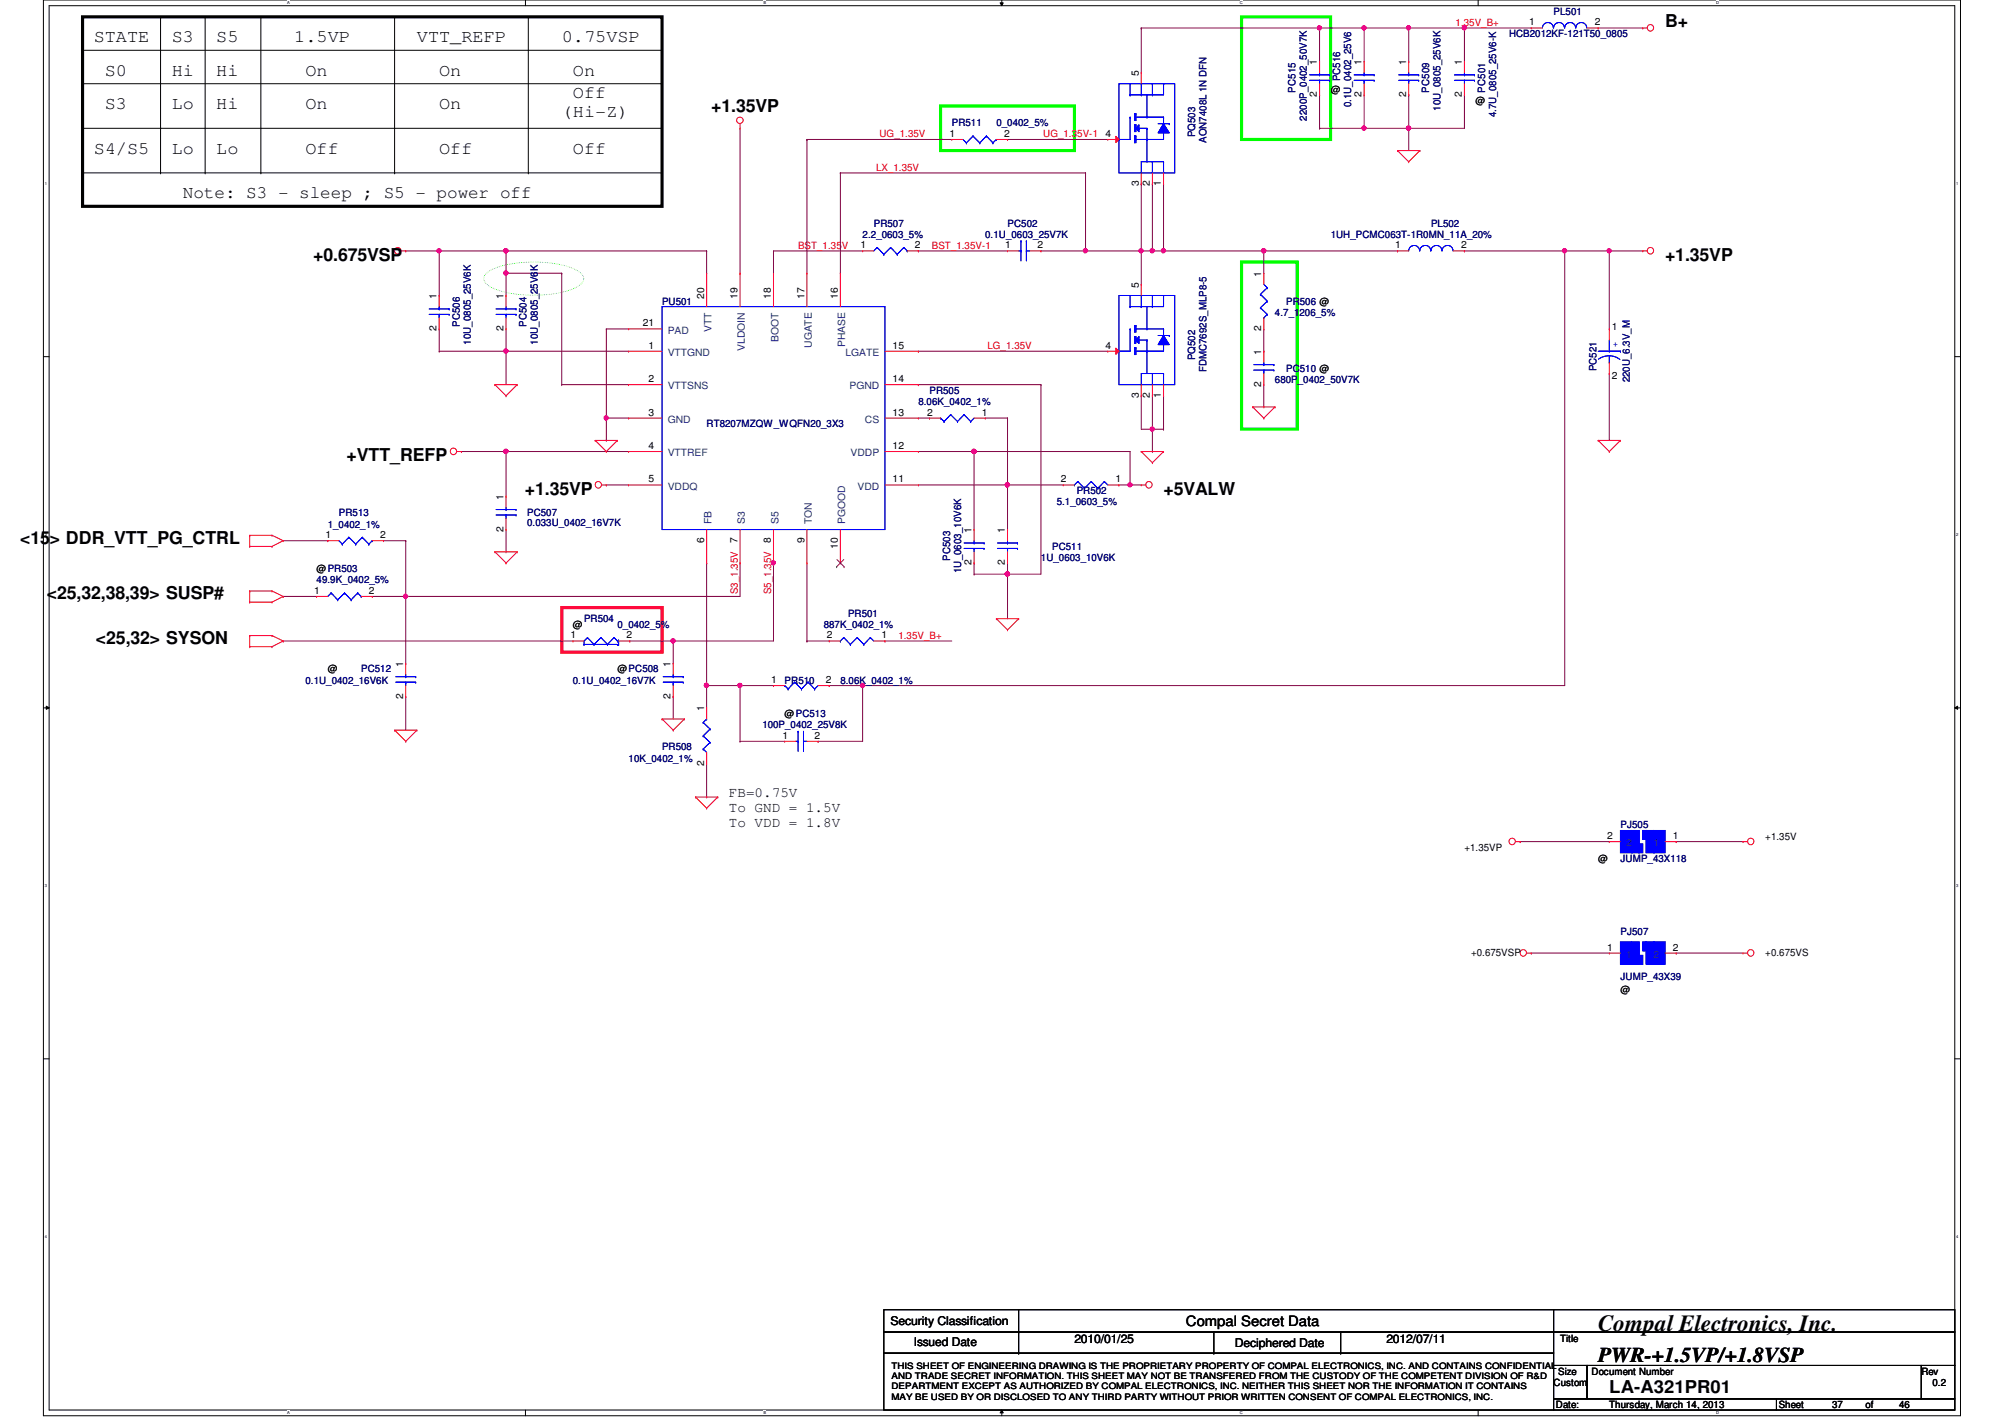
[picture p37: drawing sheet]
<svg xmlns="http://www.w3.org/2000/svg" width="297mm" height="210mm" viewBox="0 0 297 210" stroke-linecap="round" stroke-linejoin="round" font-family="sans-serif">
<defs><g id="words">
<text font-size="3.4" x="236.8" y="197.1">Compal Electronics, Inc.</text>
<text font-size="3.1" x="236.8" y="201.8">PWR-+1.5VP/+1.8VSP</text>
<g font-size="2.6">
<text x="246.7" y="3.9">B+</text>
<text x="13.9" y="6.3">STATE</text>
<text x="15.5" y="11.2">S0</text>
<text x="25.4" y="6.3">S3</text>
<text x="25.4" y="11.2">Hi</text>
<text x="32" y="6.3">S5</text>
<text x="32" y="11.2">Hi</text>
<text x="43.6" y="6.3">1.5VP</text>
<text x="45.3" y="11.2">On</text>
<text x="61.8" y="6.3">VTT_REFP</text>
<text x="65.1" y="11.2">On</text>
<text x="83.2" y="6.3">0.75VSP</text>
<text x="84.9" y="11.2">On</text>
<text x="15.5" y="16.2">S3</text>
<text x="25.4" y="16.2">Lo</text>
<text x="32" y="16.2">Hi</text>
<text x="45.3" y="16.2">On</text>
<text x="65.1" y="16.2">On</text>
<text x="83.2" y="17.4">(Hi-Z)</text>
<text x="84.9" y="14.5">Off</text>
<text x="105.4" y="16.6">+1.35VP</text>
<text x="13.9" y="22.8">S4/S5</text>
<text x="25.4" y="22.8">Lo</text>
<text x="32" y="22.8">Lo</text>
<text x="45.3" y="22.8">Off</text>
<text x="65.1" y="22.8">Off</text>
<text x="84.9" y="22.8">Off</text>
<text x="27.1" y="29.4">Note: S3 - sleep ; S5 - power off</text>
<text x="46.4" y="38.6">+0.675VSP</text>
<text x="246.7" y="38.6">+1.35VP</text>
<text x="51.3" y="68.3">+VTT_REFP</text>
<text x="77.8" y="73.3">+1.35VP</text>
<text x="172.4" y="73.3">+5VALW</text>
<text x="3" y="80.5">&lt;15&gt; DDR_VTT_PG_CTRL</text>
<text x="6.9" y="88.8">&lt;25,32,38,39&gt; SUSP#</text>
<text x="14.2" y="95.4">&lt;25,32&gt; SYSON</text>
<text x="238.4" y="206.3">LA-A321PR01</text>
</g>
<g font-size="2.1">
<text x="108" y="118.1">FB=0.75V</text>
<text x="108" y="120.3">To GND = 1.5V</text>
<text x="108" y="122.6">To VDD = 1.8V</text>
<text x="175.7" y="196.5">Compal Secret Data</text>
</g>
<g font-size="1.8">
<text x="131.9" y="196.3">Security Classification</text>
<text x="135.4" y="199.4">Issued Date</text>
<text x="159.2" y="198.9">2010/01/25</text>
<text x="183" y="199.6">Deciphered Date</text>
<text x="205.4" y="198.9">2012/07/11</text>
</g>
<g font-size="1.5" fill="#f00">
<text x="215.6" y="3.8">1.35V_B+</text>
<text x="130.3" y="20.3">UG_1.35V</text>
<text x="154.6" y="20.3">UG_1.35V-1</text>
<text x="129.8" y="25.3">LX_1.35V</text>
<text x="118.2" y="36.8">BST_1.35V</text>
<text x="138" y="36.8">BST_1.35V-1</text>
<text x="146.3" y="51.7">LG_1.35V</text>
<text x="109.3" y="88" transform="rotate(-90 109.3 88)">S3_1.35V</text>
<text x="114.3" y="88" transform="rotate(-90 114.3 88)">S5_1.35V</text>
<text x="133.1" y="94.6">1.35V_B+</text>
</g>
<g font-size="1.5" fill="#000080">
<text x="223.6" y="5.5">HCB2012KF-121T50_0805</text>
<text x="230.2" y="2.2">PL501</text>
<text x="191.9" y="13.7" transform="rotate(-90 191.9 13.7)">PC515</text>
<text x="193.6" y="17.9" transform="rotate(-90 193.6 17.9)">2200P_0402_50V7K</text>
<text x="198.5" y="12.1" transform="rotate(-90 198.5 12.1)">PC516</text>
<text x="200.2" y="15.9" transform="rotate(-90 200.2 15.9)">0.1U_0402_25V6</text>
<text x="211.7" y="13.7" transform="rotate(-90 211.7 13.7)">PC509</text>
<text x="213.4" y="16.4" transform="rotate(-90 213.4 16.4)">10U_0805_25V6K</text>
<text x="220" y="13.7" transform="rotate(-90 220 13.7)">PC501</text>
<text x="221.7" y="17.4" transform="rotate(-90 221.7 17.4)">4.7U_0805_25V6-K</text>
<text x="141" y="18.7">PR511</text>
<text x="147.6" y="18.7">0_0402_5%</text>
<text x="177.1" y="20.3" transform="rotate(-90 177.1 20.3)">PQ503</text>
<text x="178.7" y="21.2" transform="rotate(-90 178.7 21.2)">AON7408L 1N DFN</text>
<text x="127.8" y="35.2">2.2_0603_5%</text>
<text x="129.5" y="33.6">PR507</text>
<text x="146" y="35.2">0.1U_0603_25V7K</text>
<text x="149.3" y="33.6">PC502</text>
<text x="197.1" y="35.2">1UH_PCMC063T-1R0MN_11A_20%</text>
<text x="212" y="33.6">PL502</text>
<text x="98.1" y="45.1">PU501</text>
<text x="188.9" y="46.8">4.7_1206_5%</text>
<text x="190.5" y="45.1">PR506 @</text>
<text x="68.1" y="48.4" transform="rotate(-90 68.1 48.4)">PC506</text>
<text x="69.8" y="51.1" transform="rotate(-90 69.8 51.1)">10U_0805_25V6K</text>
<text x="78" y="48.4" transform="rotate(-90 78 48.4)">PC504</text>
<text x="79.7" y="51.1" transform="rotate(-90 79.7 51.1)">10U_0805_25V6K</text>
<text x="177.1" y="53.3" transform="rotate(-90 177.1 53.3)">PQ502</text>
<text x="136.1" y="60">8.06K_0402_1%</text>
<text x="137.7" y="58.3">PR505</text>
<text x="178.7" y="55.2" transform="rotate(-90 178.7 55.2)">FDMC7692S_MLP8-5</text>
<text x="188.9" y="56.7">680P_0402_50V7K</text>
<text x="190.5" y="55">PC510 @</text>
<text x="236.5" y="55" transform="rotate(-90 236.5 55)">PC521</text>
<text x="241.5" y="56.6" transform="rotate(-90 241.5 56.6)">220U_6.3V_M</text>
<text x="104.7" y="63.3">RT8207MZQW_WQFN20_3X3</text>
<text x="50.2" y="76.5">PR513</text>
<text x="78.1" y="76.5">PC507</text>
<text x="78.1" y="78">0.033U_0402_16V7K</text>
<text x="156.5" y="74.8">5.1_0603_5%</text>
<text x="159.5" y="73.2">PR502</text>
<text x="48.6" y="78.1">1_0402_1%</text>
<text x="140.8" y="83.1" transform="rotate(-90 140.8 83.1)">PC503</text>
<text x="154.2" y="83.1">1U_0603_10V6K</text>
<text x="155.9" y="81.4">PC511</text>
<text x="46.9" y="86.4">49.9K_0402_5%</text>
<text x="142.4" y="84.9" transform="rotate(-90 142.4 84.9)">1U_0603_10V6K</text>
<text x="86.5" y="92.2">PR504</text>
<text x="91.5" y="93">0_0402_5%</text>
<text x="122" y="93">887K_0402_1%</text>
<text x="125.6" y="91.4">PR501</text>
<text x="45.3" y="101.3">0.1U_0402_16V6K</text>
<text x="53.5" y="99.6">PC512</text>
<text x="84.9" y="101.3">0.1U_0402_16V7K</text>
<text x="116.2" y="101.3">PR510</text>
<text x="124.5" y="101.3">8.06K_0402_1%</text>
<text x="112.9" y="107.9">100P_0402_25V8K</text>
<text x="93.1" y="112.8">10K_0402_1%</text>
<text x="98.1" y="111.2">PR508</text>
<text x="240.1" y="122.7">PJ505</text>
<text x="240.1" y="127.7">JUMP_43X118</text>
<text x="240.1" y="138.4">PJ507</text>
<text x="240.1" y="145.2">JUMP_43X39</text>
</g>
<g font-size="1.5">
<text x="226.5" y="3.8">1</text>
<text x="236.3" y="3.8">2</text>
<text x="168.7" y="11.3" transform="rotate(-90 168.7 11.3)">5</text>
<text x="195.1" y="9.6" transform="rotate(-90 195.1 9.6)">1</text>
<text x="201.7" y="9.6" transform="rotate(-90 201.7 9.6)">1</text>
<text x="208.3" y="9.6" transform="rotate(-90 208.3 9.6)">1</text>
<text x="216.6" y="9.6" transform="rotate(-90 216.6 9.6)">1</text>
<text x="195.1" y="14.4" transform="rotate(-90 195.1 14.4)">2</text>
<text x="197.1" y="13.8">@</text>
<text x="201.7" y="14.4" transform="rotate(-90 201.7 14.4)">2</text>
<text x="208.3" y="14.4" transform="rotate(-90 208.3 14.4)">2</text>
<text x="216.6" y="14.4" transform="rotate(-90 216.6 14.4)">2</text>
<text x="218.6" y="15.4">@</text>
<text x="140.7" y="20.3">1</text>
<text x="148.8" y="20.3">2</text>
<text x="163.8" y="20.3">4</text>
<text x="168.7" y="27.6" transform="rotate(-90 168.7 27.6)">3</text>
<text x="170.3" y="27.6" transform="rotate(-90 170.3 27.6)">2</text>
<text x="172" y="27.6" transform="rotate(-90 172 27.6)">1</text>
<text x="127.5" y="36.8">1</text>
<text x="135.5" y="36.8">2</text>
<text x="148.9" y="36.8">1</text>
<text x="153.7" y="36.8">2</text>
<text x="186.9" y="41" transform="rotate(-90 186.9 41)">1</text>
<text x="206.7" y="36.8">1</text>
<text x="216.4" y="36.8">2</text>
<text x="64.7" y="44.3" transform="rotate(-90 64.7 44.3)">1</text>
<text x="74.6" y="44.3" transform="rotate(-90 74.6 44.3)">1</text>
<text x="104.3" y="44.3" transform="rotate(-90 104.3 44.3)">20</text>
<text x="109.3" y="44.3" transform="rotate(-90 109.3 44.3)">19</text>
<text x="114.2" y="44.3" transform="rotate(-90 114.2 44.3)">18</text>
<text x="119.2" y="44.3" transform="rotate(-90 119.2 44.3)">17</text>
<text x="124.1" y="44.3" transform="rotate(-90 124.1 44.3)">16</text>
<text x="168.7" y="42.6" transform="rotate(-90 168.7 42.6)">5</text>
<text x="64.7" y="49.1" transform="rotate(-90 64.7 49.1)">2</text>
<text x="74.6" y="49.1" transform="rotate(-90 74.6 49.1)">2</text>
<text x="95.2" y="48.3">21</text>
<text x="96.1" y="51.6">1</text>
<text x="132.2" y="51.6">15</text>
<text x="163.8" y="51.6">4</text>
<text x="186.9" y="52.5" transform="rotate(-90 186.9 52.5)">1</text>
<text x="186.9" y="49.1" transform="rotate(-90 186.9 49.1)">2</text>
<text x="238.8" y="48.9">1</text>
<text x="96.1" y="56.6">2</text>
<text x="132.2" y="56.6">14</text>
<text x="168.7" y="59" transform="rotate(-90 168.7 59)">3</text>
<text x="170.3" y="59" transform="rotate(-90 170.3 59)">2</text>
<text x="172" y="59" transform="rotate(-90 172 59)">1</text>
<text x="186.9" y="57.3" transform="rotate(-90 186.9 57.3)">2</text>
<text x="238.8" y="56.2">2</text>
<text x="96.1" y="61.6">3</text>
<text x="132.2" y="61.6">13</text>
<text x="137.4" y="61.6">2</text>
<text x="145.5" y="61.6">1</text>
<text x="96.1" y="66.5">4</text>
<text x="96.1" y="71.5">5</text>
<text x="132.2" y="66.5">12</text>
<text x="132.2" y="71.5">11</text>
<text x="157.2" y="71.5">2</text>
<text x="165.3" y="71.5">1</text>
<text x="74.6" y="74" transform="rotate(-90 74.6 74)">1</text>
<text x="48.2" y="79.7">1</text>
<text x="56.3" y="79.7">2</text>
<text x="74.6" y="78.8" transform="rotate(-90 74.6 78.8)">2</text>
<text x="104.3" y="80.4" transform="rotate(-90 104.3 80.4)">6</text>
<text x="109.3" y="80.4" transform="rotate(-90 109.3 80.4)">7</text>
<text x="114.2" y="80.4" transform="rotate(-90 114.2 80.4)">8</text>
<text x="119.2" y="80.4" transform="rotate(-90 119.2 80.4)">9</text>
<text x="124.1" y="81.3" transform="rotate(-90 124.1 81.3)">10</text>
<text x="143.9" y="83.7" transform="rotate(-90 143.9 83.7)">2</text>
<text x="143.9" y="79" transform="rotate(-90 143.9 79)">1</text>
<text x="148.9" y="83.7" transform="rotate(-90 148.9 83.7)">2</text>
<text x="148.9" y="79" transform="rotate(-90 148.9 79)">1</text>
<text x="46.6" y="88">1</text>
<text x="46.9" y="84.8">@PR503</text>
<text x="54.6" y="88">2</text>
<text x="84.5" y="94.6">1</text>
<text x="84.9" y="93">@</text>
<text x="92.8" y="94.6">2</text>
<text x="122.5" y="94.6">2</text>
<text x="130.6" y="94.6">1</text>
<text x="48.6" y="99.6">@</text>
<text x="59.7" y="98.8" transform="rotate(-90 59.7 98.8)">1</text>
<text x="91.5" y="99.6">@PC508</text>
<text x="99.4" y="98.8" transform="rotate(-90 99.4 98.8)">1</text>
<text x="114.3" y="101.2">1</text>
<text x="122.3" y="101.2">2</text>
<text x="59.7" y="103.5" transform="rotate(-90 59.7 103.5)">2</text>
<text x="99.4" y="103.5" transform="rotate(-90 99.4 103.5)">2</text>
<text x="104.3" y="105.4" transform="rotate(-90 104.3 105.4)">1</text>
<text x="116.2" y="106.2">@PC513</text>
<text x="104.3" y="113.5" transform="rotate(-90 104.3 113.5)">2</text>
<text x="115.9" y="109.4">1</text>
<text x="120.7" y="109.4">2</text>
<text x="238.1" y="124.3">2</text>
<text x="247.8" y="124.3">1</text>
<text x="261.5" y="124.4">+1.35V</text>
<text x="217" y="126">+1.35VP</text>
<text x="236.8" y="127.7">@</text>
<text x="217.9" y="141.6">+0.675VSP</text>
<text x="238.1" y="140.8">1</text>
<text x="247.8" y="140.8">2</text>
<text x="261.5" y="141.6">+0.675VS</text>
<text x="240.1" y="147.2">@</text>
<text x="230.8" y="203.6">Size</text>
<text x="231.1" y="198.8">Title</text>
<text x="235.8" y="203.6">Document Number</text>
<text x="284.6" y="203.6">Rev</text>
<text x="230.2" y="205.3">Custom</text>
<text x="230.5" y="208.6">Date:</text>
<text x="238.4" y="208.6">Thursday, March 14, 2013</text>
<text x="263.5" y="208.6">Sheet</text>
<text x="271.4" y="208.6">37</text>
<text x="276.4" y="208.6">of</text>
<text x="281.3" y="208.6">46</text>
<text x="286.3" y="205.3">0.2</text>
</g>
<g font-size="1.5" fill="#004080">
<text x="98.9" y="52.7">VTTGND</text>
<text x="98.9" y="49.4">PAD</text>
<text x="105.4" y="49.1" transform="rotate(-90 105.4 49.1)">VTT</text>
<text x="110.4" y="51.9" transform="rotate(-90 110.4 51.9)">VLDOIN</text>
<text x="115.3" y="50.6" transform="rotate(-90 115.3 50.6)">BOOT</text>
<text x="120.3" y="51.5" transform="rotate(-90 120.3 51.5)">UGATE</text>
<text x="125.2" y="51.4" transform="rotate(-90 125.2 51.4)">PHASE</text>
<text x="125.3" y="52.7">LGATE</text>
<text x="98.9" y="57.7">VTTSNS</text>
<text x="125.9" y="57.7">PGND</text>
<text x="98.9" y="62.6">GND</text>
<text x="128.1" y="62.6">CS</text>
<text x="98.9" y="67.6">VTTREF</text>
<text x="126" y="67.6">VDDP</text>
<text x="98.9" y="72.5">VDDQ</text>
<text x="105.4" y="77.6" transform="rotate(-90 105.4 77.6)">FB</text>
<text x="110.4" y="77.6" transform="rotate(-90 110.4 77.6)">S3</text>
<text x="115.3" y="77.6" transform="rotate(-90 115.3 77.6)">S5</text>
<text x="120.3" y="77.6" transform="rotate(-90 120.3 77.6)">TON</text>
<text x="125.2" y="77.6" transform="rotate(-90 125.2 77.6)">PGOOD</text>
<text x="127" y="72.5">VDD</text>
<text x="240.9" y="125.3">2</text>
<text x="245" y="125.3">1</text>
<text x="240.9" y="141.9">1</text>
<text x="245" y="141.9">2</text>
</g>
<text font-size="1.5" fill="#00f" x="238.9" y="51.4">+</text>
<g font-size="1.3">
<text x="132.1" y="202.8">THIS SHEET OF ENGINEERING DRAWING IS THE PROPRIETARY PROPERTY OF COMPAL ELECTRONICS, INC. AND CONTAINS CONFIDENTIAL</text>
<text x="132.1" y="207.3">MAY BE USED BY OR DISCLOSED TO ANY THIRD PARTY WITHOUT PRIOR WRITTEN CONSENT OF COMPAL ELECTRONICS, INC.</text>
<text x="132.1" y="205.8">DEPARTMENT EXCEPT AS AUTHORIZED BY COMPAL ELECTRONICS, INC. NEITHER THIS SHEET NOR THE INFORMATION IT CONTAINS</text>
<text x="132.1" y="204.3">AND TRADE SECRET INFORMATION. THIS SHEET MAY NOT BE TRANSFERED FROM THE CUSTODY OF THE COMPETENT DIVISION OF R&amp;D</text>
</g>
<g font-size=".6">
<text x="42.5" y=".6">A</text>
<text x="113.1" y=".6">B</text>
<text x="183.7" y=".6">C</text>
<text x="254.3" y=".6">D</text>
<text x="6.6" y="27.4">1</text>
<text x="289.8" y="27.4">1</text>
<text x="6.6" y="79.4">2</text>
<text x="289.8" y="79.4">2</text>
<text x="6.6" y="131.4">3</text>
<text x="289.8" y="131.4">3</text>
<text x="6.6" y="183.4">4</text>
<text x="289.8" y="183.4">4</text>
<text x="42.5" y="209.5">A</text>
<text x="113.1" y="209.5">B</text>
<text x="183.7" y="209.5">C</text>
<text x="254.3" y="209.5">D</text>
</g>
</g></defs>
<path d="M6.4 0h284v209.7h-284zM7.3 .8h282.3v208.1h-282.3z" fill="none" stroke="#000" stroke-width=".15"/>
<g fill="#fff">
<path d="M42.5 .1h.4v.7h-.4z"/>
<path d="M42.5 209h.4v.6h-.4z"/>
</g>
<path d="M77.8 0v.8M77.8 208.9v.8" fill="none" stroke="#000" stroke-width=".15"/>
<g fill="#fff">
<path d="M113.1 .1h.4v.7h-.4z"/>
<path d="M113.1 209h.4v.6h-.4z"/>
</g>
<path d="M148.2 .4h.4l-.2 .4zM148.4 0v.8M148.4 208.9l.2 .4h-.4zM148.4 208.9v.8" fill="none" stroke="#000" stroke-width=".15"/>
<path d="M148.2 .4h.4l-.2 .4zM148.4 208.9l.2 .4h-.4z" fill="#000"/>
<g fill="#fff">
<path d="M183.7 .1h.4v.7h-.4z"/>
<path d="M183.7 209h.4v.6h-.4z"/>
</g>
<path d="M219 0v.8M219 208.9v.8" fill="none" stroke="#000" stroke-width=".15"/>
<g fill="#fff">
<path d="M254.3 .1h.3v.7h-.3z"/>
<path d="M254.3 209h.3v.6h-.3z"/>
<path d="M6.6 26.8h.3v.7h-.3z"/>
<path d="M289.8 26.8h.3v.7h-.3z"/>
<path d="M6.6 78.8h.3v.7h-.3z"/>
<path d="M289.8 78.8h.3v.7h-.3z"/>
</g>
<path d="M6.4 52.8h.9M289.6 52.8h.8" fill="none" stroke="#000" stroke-width=".15"/>
<g fill="#fff">
<path d="M6.6 130.9h.3v.6h-.3z"/>
<path d="M289.8 130.9h.3v.6h-.3z"/>
</g>
<path d="M6.4 104.9h.9M6.9 104.6l.4 .3-.4 .2zM289.6 104.9l.4-.3v.5zM289.6 104.9h.8" fill="none" stroke="#000" stroke-width=".15"/>
<path d="M6.9 104.6l.4 .3-.4 .2zM289.6 104.9l.4-.3v.5z" fill="#000"/>
<g fill="#fff">
<path d="M6.6 182.8h.3v.7h-.3z"/>
<path d="M289.8 182.8h.3v.7h-.3z"/>
</g>
<g fill="none" stroke="#000" stroke-width=".15">
<path d="M12.2 7.5h85.9M12.2 12.4h85.9M12.2 19h85.9M23.8 2.5v23.1M30.4 2.5v23.1M38.6 2.5v23.1M58.5 2.5v23.1M78.3 2.5v23.1M98.1 7.5h.1M98.1 12.4h.1M98.1 19h.1M12.2 25.6h85.9"/>
<path d="M23.8 25.6h.1M30.4 25.6h.1M38.6 25.6h.1M58.5 25.6h.1M78.3 25.6h.1M98.1 25.6h.1M6.4 156.8h.9M289.6 156.8h.8"/>
</g>
<path d="M72.1 40.4a10.3 10.3 0 0 1 5.6-1.5 16.3 16.3 0 0 1 7.8 1.1 1.27 1.27 0 0 1 .9 1.7 4.2 4.2 0 0 1-2.6 1.5 19.3 19.3 0 0 1-10.4-.3 2.21 2.21 0 0 1-1.7-1.6l.1-.5z" fill="none" stroke="#80ff00" stroke-width=".15" stroke-dasharray="0 .3"/>
<path d="M12.2 2.5h85.9v28.1h-85.9z" fill="none" stroke="#000" stroke-width=".47"/>
<path d="M83.2 90h14.9v6.6h-14.9z" fill="none" stroke="#f00" stroke-width=".47"/>
<path d="M139.4 15.7h19.8v6.6h-19.8zM183.9 2.5h13.2v18.2h-13.2zM183.9 38.8h8.3v24.8h-8.3z" fill="none" stroke="#0f0" stroke-width=".47"/>
<path d="M75 37.2h.1M75 37.2h29.7" fill="none" stroke="#800040" stroke-width=".15"/>
<circle cx="74.9" cy="37.1" r=".32" fill="#f0f"/>
<circle cx="74.9" cy="37.1" r=".32" fill="none" stroke="#f0f" stroke-width=".15"/>
<path d="M65.1 37.2h.1M65.1 37.2h9.9M75 66.9h.1M75 66.9h18.1" fill="none" stroke="#800040" stroke-width=".15"/>
<circle cx="74.9" cy="66.9" r=".32" fill="#f0f"/>
<circle cx="74.9" cy="66.9" r=".32" fill="none" stroke="#f0f" stroke-width=".15"/>
<path d="M75 52h.1M75 48.7v3.3" fill="none" stroke="#800040" stroke-width=".15"/>
<circle cx="74.9" cy="52" r=".32" fill="#f0f"/>
<circle cx="74.9" cy="52" r=".32" fill="none" stroke="#f0f" stroke-width=".15"/>
<path d="M65.1 52h9.9M75 52h.1M144.3 66.9h.1M144.3 66.9h23.1M60.1 88.3h.1M109.6 83.4h.1M109.6 83.4v4.9h-49.5" fill="none" stroke="#800040" stroke-width=".15"/>
<circle cx="144.3" cy="66.9" r=".32" fill="#f0f"/>
<circle cx="144.3" cy="66.9" r=".32" fill="none" stroke="#f0f" stroke-width=".15"/>
<path d="M114.6 37.2h.1M114.6 37.2h13.2M136.1 37.2h.1M136.1 37.2h13.2M238.4 37.2h.1M238.4 37.2h5M104.7 83.4h.1M104.7 83.4v18.2" fill="none" stroke="#800040" stroke-width=".15"/>
<circle cx="104.7" cy="101.5" r=".32" fill="#f0f"/>
<circle cx="104.7" cy="101.5" r=".32" fill="none" stroke="#f0f" stroke-width=".15"/>
<path d="M231.8 37.2h.1M231.8 37.2v64.4" fill="none" stroke="#800040" stroke-width=".15"/>
<circle cx="231.8" cy="37.1" r=".32" fill="#f0f"/>
<circle cx="231.8" cy="37.1" r=".32" fill="none" stroke="#f0f" stroke-width=".15"/>
<path d="M124.5 25.6h.1M124.5 25.6h36.3M154.2 37.2h.1M160.8 25.6h.1M160.8 25.6v11.6h-6.6M114.6 83.4h.1M114.6 83.4v11.6" fill="none" stroke="#800040" stroke-width=".15"/>
<circle cx="114.6" cy="83.4" r=".32" fill="#f0f"/>
<circle cx="114.6" cy="83.4" r=".32" fill="none" stroke="#f0f" stroke-width=".15"/>
<path d="M109.6 101.6h.1M109.6 101.6h5" fill="none" stroke="#800040" stroke-width=".15"/>
<circle cx="109.6" cy="101.5" r=".32" fill="#f0f"/>
<circle cx="109.6" cy="101.5" r=".32" fill="none" stroke="#f0f" stroke-width=".15"/>
<path d="M75 66.9h.1M75 66.9v6.6" fill="none" stroke="#800040" stroke-width=".15"/>
<circle cx="74.9" cy="66.9" r=".32" fill="#f0f"/>
<circle cx="74.9" cy="66.9" r=".32" fill="none" stroke="#f0f" stroke-width=".15"/>
<path d="M208.7 19h.1M208.7 19v3.3" fill="none" stroke="#800040" stroke-width=".15"/>
<circle cx="208.7" cy="19" r=".32" fill="#f0f"/>
<circle cx="208.7" cy="19" r=".32" fill="none" stroke="#f0f" stroke-width=".15"/>
<path d="M208.7 19h.1M208.7 19h8.3" fill="none" stroke="#800040" stroke-width=".15"/>
<circle cx="208.7" cy="19" r=".32" fill="#f0f"/>
<circle cx="208.7" cy="19" r=".32" fill="none" stroke="#f0f" stroke-width=".15"/>
<path d="M160.8 37.2h.1M160.8 37.2h8.3" fill="none" stroke="#800040" stroke-width=".15"/>
<circle cx="160.8" cy="37.1" r=".32" fill="#f0f"/>
<circle cx="160.8" cy="37.1" r=".32" fill="none" stroke="#f0f" stroke-width=".15"/>
<path d="M187.2 37.2h.1M187.2 37.2v3.3" fill="none" stroke="#800040" stroke-width=".15"/>
<circle cx="187.2" cy="37.1" r=".32" fill="#f0f"/>
<circle cx="187.2" cy="37.1" r=".32" fill="none" stroke="#f0f" stroke-width=".15"/>
<path d="M231.8 37.2h.1M231.8 37.2h6.6M104.7 101.6h.1M104.7 101.6v3.3" fill="none" stroke="#800040" stroke-width=".15"/>
<circle cx="104.7" cy="101.5" r=".32" fill="#f0f"/>
<circle cx="104.7" cy="101.5" r=".32" fill="none" stroke="#f0f" stroke-width=".15"/>
<path d="M75 52h.1M75 52h18.1M99.7 95h.1M99.7 95v3.3" fill="none" stroke="#800040" stroke-width=".15"/>
<circle cx="99.7" cy="94.9" r=".32" fill="#f0f"/>
<circle cx="99.7" cy="94.9" r=".32" fill="none" stroke="#f0f" stroke-width=".15"/>
<g fill="none" stroke="#800040" stroke-width=".15">
<path d="M75 40.5h.1M75 40.5v3.3M83.2 57h.1M83.2 40.5h.1M83.2 57h9.9M83.2 40.5v16.5M136.1 61.9h1.6M136.1 71.8h13.2M137.7 61.9h.1M149.3 71.8h.1M99.7 95h.1M99.7 95h14.9"/>
<path d="M119.5 95h.1M119.5 95h3.3M119.5 83.4v11.6M144.3 85h.1M149.3 83.4h.1M149.3 83.4v1.6h-5M99.7 103.2h.1M99.7 103.2v3.3"/>
</g>
<circle cx="149.2" cy="71.8" r=".32" fill="#f0f"/>
<circle cx="149.2" cy="71.8" r=".32" fill="none" stroke="#f0f" stroke-width=".15"/>
<path d="M124.5 25.6h.1M124.5 25.6v14.9M89.8 61.9h.1M89.8 61.9h3.3M167.4 71.8h.1M167.4 71.8h1.7M131.1 95h.1M131.1 95h9.9" fill="none" stroke="#800040" stroke-width=".15"/>
<circle cx="167.4" cy="71.8" r=".32" fill="#f0f"/>
<circle cx="167.4" cy="71.8" r=".32" fill="none" stroke="#f0f" stroke-width=".15"/>
<g fill="none" stroke="#800040" stroke-width=".15">
<path d="M119.5 20.7h.1M119.5 20.7v19.8M68.4 66.9h.1M68.4 66.9h6.6M149.3 61.9h.1M149.3 71.8h.1M149.3 61.9v16.5M149.3 71.8h8.2M41.9 88.3h.1M41.9 95h.1M41.9 88.3h5M41.9 95h43"/>
<path d="M60.1 103.2h.1M60.1 103.2v5"/>
</g>
<circle cx="149.2" cy="71.8" r=".32" fill="#f0f"/>
<circle cx="149.2" cy="71.8" r=".32" fill="none" stroke="#f0f" stroke-width=".15"/>
<path d="M149.3 85h.1M149.3 85v6.7" fill="none" stroke="#800040" stroke-width=".15"/>
<circle cx="149.2" cy="85" r=".32" fill="#f0f"/>
<circle cx="149.2" cy="85" r=".32" fill="none" stroke="#f0f" stroke-width=".15"/>
<path d="M236.8 4.1h.1M236.8 4.1h6.6M144.3 83.4h.1M144.3 83.4v1.6M149.3 85h.1M149.3 85h4.9" fill="none" stroke="#800040" stroke-width=".15"/>
<circle cx="149.2" cy="85" r=".32" fill="#f0f"/>
<circle cx="149.2" cy="85" r=".32" fill="none" stroke="#f0f" stroke-width=".15"/>
<path d="M60.1 88.3h.1M60.1 88.3v10" fill="none" stroke="#800040" stroke-width=".15"/>
<circle cx="60.1" cy="88.3" r=".32" fill="#f0f"/>
<circle cx="60.1" cy="88.3" r=".32" fill="none" stroke="#f0f" stroke-width=".15"/>
<path d="M136.1 66.9h8.2M144.3 66.9h.1M55.2 88.3h.1M55.2 88.3h4.9" fill="none" stroke="#800040" stroke-width=".15"/>
<circle cx="144.3" cy="66.9" r=".32" fill="#f0f"/>
<circle cx="144.3" cy="66.9" r=".32" fill="none" stroke="#f0f" stroke-width=".15"/>
<path d="M144.3 66.9h.1M144.3 66.9v11.5" fill="none" stroke="#800040" stroke-width=".15"/>
<circle cx="144.3" cy="66.9" r=".32" fill="#f0f"/>
<circle cx="144.3" cy="66.9" r=".32" fill="none" stroke="#f0f" stroke-width=".15"/>
<g fill="none" stroke="#800040" stroke-width=".15">
<path d="M119.5 20.7h.1M119.5 20.7h21.5M169.1 27.3h.1M169.1 37.2h.1M169.1 27.3v9.9M170.7 27.3h.1M170.7 27.3v9.9h-1.6M136.1 52h.1M136.1 52h28M89.8 71.8h.1M89.8 71.8h3.3M169.1 63.6h1.6"/>
<path d="M170.7 63.6h.1"/>
</g>
<circle cx="170.7" cy="37.1" r=".32" fill="#f0f"/>
<circle cx="170.7" cy="37.1" r=".32" fill="none" stroke="#f0f" stroke-width=".15"/>
<circle cx="169.1" cy="37.1" r=".32" fill="#f0f"/>
<circle cx="169.1" cy="37.1" r=".32" fill="none" stroke="#f0f" stroke-width=".15"/>
<path d="M169.1 4.1h.1M169.1 4.1v6.7M170.7 37.2h.1M172.4 27.3h.1M172.4 27.3v9.9h-1.7M89.8 48.7h.1M89.8 48.7h3.3M89.8 48.7v13.2M89.8 61.9h.1" fill="none" stroke="#800040" stroke-width=".15"/>
<circle cx="89.8" cy="61.9" r=".32" fill="#f0f"/>
<circle cx="89.8" cy="61.9" r=".32" fill="none" stroke="#f0f" stroke-width=".15"/>
<path d="M172.4 37.2h.1M172.4 37.2h14.8M248.3 124.7h.1M248.3 124.7h9.9M226.9 141.2h.1M226.9 141.2h11.5M248.3 141.2h.1M248.3 141.2h9.9" fill="none" stroke="#800040" stroke-width=".15"/>
<circle cx="172.4" cy="37.1" r=".32" fill="#f0f"/>
<circle cx="172.4" cy="37.1" r=".32" fill="none" stroke="#f0f" stroke-width=".15"/>
<path d="M187.2 37.2h19.8M207 37.2h.1" fill="none" stroke="#800040" stroke-width=".15"/>
<circle cx="187.2" cy="37.1" r=".32" fill="#f0f"/>
<circle cx="187.2" cy="37.1" r=".32" fill="none" stroke="#f0f" stroke-width=".15"/>
<g fill="none" stroke="#800040" stroke-width=".15">
<path d="M217 37.2h.1M217 37.2h14.8M154.2 57h.1M154.2 57v28M165.8 71.8h.1M165.8 71.8h1.6M167.4 71.8h.1M167.4 66.9v4.9M93.3 95h.1M93.3 95h6.4M127.8 101.6h.1M127.8 101.6h104"/>
<path d="M225.2 124.7h.1M225.2 124.7h13.2"/>
</g>
<circle cx="127.8" cy="101.5" r=".32" fill="#f0f"/>
<circle cx="127.8" cy="101.5" r=".32" fill="none" stroke="#f0f" stroke-width=".15"/>
<path d="M238.4 37.2h.1M238.4 37.2v11.5M238.4 55.3h.1M238.4 55.3v9.9" fill="none" stroke="#800040" stroke-width=".15"/>
<circle cx="238.4" cy="37.1" r=".32" fill="#f0f"/>
<circle cx="238.4" cy="37.1" r=".32" fill="none" stroke="#f0f" stroke-width=".15"/>
<path d="M195.5 4.1h.1M195.5 14.1h.1M195.5 4.1v5M195.5 14.1v4.9M217 4.1h.1M217 4.1h9.9" fill="none" stroke="#800040" stroke-width=".15"/>
<circle cx="216.9" cy="4.1" r=".32" fill="#f0f"/>
<circle cx="216.9" cy="4.1" r=".32" fill="none" stroke="#f0f" stroke-width=".15"/>
<path d="M169.1 4.1h.1M169.1 4.1h26.4M202.1 19h.1M202.1 19h6.6" fill="none" stroke="#800040" stroke-width=".15"/>
<circle cx="202.1" cy="19" r=".32" fill="#f0f"/>
<circle cx="202.1" cy="19" r=".32" fill="none" stroke="#f0f" stroke-width=".15"/>
<g fill="none" stroke="#800040" stroke-width=".15">
<path d="M109.6 19v21.5M202.1 4.1h.1M202.1 4.1h6.6M208.7 4.1h.1M208.7 14.1h.1M208.7 4.1v5M208.7 14.1v4.9M217 4.1h.1M217 14.1h.1M217 4.1v5M217 14.1v4.9M149.3 20.7h.1"/>
<path d="M149.3 20.7h14.8M109.6 40.5h.1M187.2 57v3.3M187.2 60.3h.1M104.7 118.1h.1M104.7 113.1v5"/>
</g>
<circle cx="202.1" cy="4.1" r=".32" fill="#f0f"/>
<circle cx="202.1" cy="4.1" r=".32" fill="none" stroke="#f0f" stroke-width=".15"/>
<path d="M208.7 4.1h.1M208.7 4.1h8.3" fill="none" stroke="#800040" stroke-width=".15"/>
<circle cx="208.7" cy="4.1" r=".32" fill="#f0f"/>
<circle cx="208.7" cy="4.1" r=".32" fill="none" stroke="#f0f" stroke-width=".15"/>
<g fill="none" stroke="#800040" stroke-width=".15">
<path d="M195.5 19h.1M195.5 4.1h.1M195.5 19h6.6M195.5 4.1h6.6M202.1 19h.1M202.1 4.1h.1M202.1 4.1v5M202.1 14.1v4.9M41.9 80.1h6.7M48.6 80.1h.1M56.8 80.1h3.3M60.1 80.1h.1"/>
<path d="M60.1 88.3h.1M60.1 80.1v8.2"/>
</g>
<circle cx="195.5" cy="4.1" r=".32" fill="#f0f"/>
<circle cx="195.5" cy="4.1" r=".32" fill="none" stroke="#f0f" stroke-width=".15"/>
<path d="M170.7 58.6v5M170.7 63.6h.1" fill="none" stroke="#800040" stroke-width=".15"/>
<circle cx="170.7" cy="63.6" r=".32" fill="#f0f"/>
<circle cx="170.7" cy="63.6" r=".32" fill="none" stroke="#f0f" stroke-width=".15"/>
<g fill="none" stroke="#800040" stroke-width=".15">
<path d="M104.7 37.2h.1M104.7 37.2v3.3M114.6 37.2v3.3M169.1 37.2h.1M169.1 37.2v4.9M75 40.5h.1M75 40.5h8.2M114.6 40.5h.1M136.1 57h.1M136.1 57h18.1M169.1 58.6h.1M169.1 58.6v5"/>
<path d="M172.4 58.6h.1M172.4 58.6v5M146 61.9h3.3M149.3 61.9h.1M170.7 66.9h.1M172.4 63.6h.1M172.4 63.6h-1.7v3.3M104.7 101.6h.1M104.7 101.6h4.9M109.6 109.8h.1M109.6 101.6h.1M109.6 109.8h6.6"/>
<path d="M109.6 101.6v8.2M121.2 109.8h.1M122.8 101.6h.1M122.8 101.6h5M127.8 101.6h.1M127.8 101.6v8.2h-6.6"/>
</g>
<circle cx="74.9" cy="40.4" r=".32" fill="#f0f"/>
<circle cx="74.9" cy="40.4" r=".32" fill="none" stroke="#f0f" stroke-width=".15"/>
<path d="M75 37.2h.1M75 37.2v3.3" fill="none" stroke="#800040" stroke-width=".15"/>
<circle cx="74.9" cy="37.1" r=".32" fill="#f0f"/>
<circle cx="74.9" cy="37.1" r=".32" fill="none" stroke="#f0f" stroke-width=".15"/>
<path d="M65.1 37.2h.1M65.1 37.2v6.6" fill="none" stroke="#800040" stroke-width=".15"/>
<circle cx="65" cy="37.1" r=".32" fill="#f0f"/>
<circle cx="65" cy="37.1" r=".32" fill="none" stroke="#f0f" stroke-width=".15"/>
<path d="M60.1 37.2h.1M60.1 37.2h5M65.1 52h.1M65.1 48.7v3.3M75 52h.1M75 52v5M187.2 52h.1M187.2 48.7v3.3M75 78.4v3.3M89.8 65.2h.1M89.8 61.9v3.3M75 81.7h.1" fill="none" stroke="#800040" stroke-width=".15"/>
<g fill="none" stroke="#f00" stroke-width=".15">
<path d="M109.6 19h.1M109.6 18.3v.7M243.4 4.1h.1M243.4 4.1h.6M59.4 37.2h.7M60.1 37.2h.1M149.3 37.2h.1M149.3 37.2h1.6M152.6 37.2h1.6M154.2 37.2h.1M207 22.3h.1M207 37.2h.1"/>
<path d="M207 37.2h1.7M207 22.3h3.4M207 22.3l1.7 1.7M208.7 24h.1M210.4 22.3h.1M210.4 22.3l-1.7 1.7M215.3 37.2h1.7M217 37.2h.1M243.4 37.2h.1M243.4 37.2h.6M65.1 43.8h.1M65.1 48.7h.1"/>
<path d="M65.1 43.8v1.6M65.1 47.1v1.6M73.3 57h.1M73.3 57h3.3M73.3 57l1.7 1.6M75 58.6h.1M76.6 57h.1M76.6 57l-1.6 1.6M37 79.3h.1M37 79.3v1.6M37 79.3h3.3M40.3 79.3h.1"/>
<path d="M40.3 79.3l1.6 .8M67.7 66.9h.7M68.4 66.9h.1M88.2 65.2h.1M88.2 65.2h3.3M88.2 65.2l1.6 1.7M89.2 71.8h.6M89.8 71.8h.1M89.8 66.9h.1M91.5 65.2h.1M91.5 65.2l-1.7 1.7M144.3 78.4h.1"/>
<path d="M144.3 78.4v1.7M169.1 66.9h.1M169.1 71.8h.1M169.1 66.9h3.3M169.1 66.9l1.6 1.6M169.1 71.8h.7M170.7 68.5h.1M172.4 66.9h.1M172.4 66.9l-1.7 1.6M185.6 60.3h.1M185.6 60.3h3.3M185.6 60.3l1.6 1.6"/>
<path d="M187.2 61.9h.1M188.9 60.3h.1M188.9 60.3l-1.7 1.6M236.8 65.2h.1M236.8 65.2h3.3M236.8 65.2l1.6 1.7M238.4 66.9h.1M240.1 65.2h.1M240.1 65.2l-1.7 1.7M37 89.2h.1M37 87.5h.1M37 95.8h.1"/>
<path d="M37 94.1h.1M37 80.9h.1M37 89.2h3.3M37 87.5v1.7M37 94.1v1.7M37 87.5h3.3M37 95.8h3.3M37 94.1h3.3M37 80.9h3.3M40.3 89.2h.1M40.3 87.5h.1M40.3 95.8h.1"/>
<path d="M40.3 94.1h.1M40.3 80.9h.1M40.3 87.5l1.6 .8M40.3 94.1l1.6 .9M41.9 88.3h.1M41.9 95h.1M41.9 80.1h.1M41.9 88.3l-1.6 .9M41.9 95l-1.6 .8M41.9 80.1l-1.6 .8M46.9 88.3h.1M46.9 88.3h1.7"/>
<path d="M53.5 88.3h1.7M55.2 88.3h.1M73.3 81.7h.1M73.3 81.7h3.3M73.3 81.7l1.7 1.7M75 83.4h.1M76.6 81.7h.1M76.6 81.7l-1.6 1.7M144.3 83.4h.1M144.3 81.7v1.7M147.6 91.7h.1M147.6 91.7h3.3"/>
<path d="M147.6 91.7l1.7 1.6M149.3 93.3h.1M150.9 91.7h.1M150.9 91.7l-1.6 1.6M58.5 108.2h.1M58.5 108.2h3.3M58.5 108.2l1.6 1.6M60.1 109.8h.1M61.8 108.2h.1M61.8 108.2l-1.7 1.6M98.1 106.5h.1M98.1 106.5h3.3"/>
<path d="M98.1 106.5l1.6 1.7M99.7 108.2h.1M101.4 106.5h.1M101.4 106.5l-1.7 1.7M103 118.1h.1M103 118.1h3.3M103 118.1l1.7 1.6M104.7 119.7h.1M106.3 118.1h.1M106.3 118.1l-1.6 1.6M224.5 124.7h.7M225.2 124.7h.1"/>
<path d="M258.2 124.7h.1M258.2 124.7h.7M226.2 141.2h.7M226.9 141.2h.1M258.2 141.2h.1M258.2 141.2h.7"/>
<circle cx="109.6" cy="17.8" r=".48"/>
<circle cx="244.5" cy="4.1" r=".48"/>
<circle cx="58.9" cy="37.1" r=".48"/>
<circle cx="244.5" cy="37.1" r=".48"/>
<circle cx="67.2" cy="66.9" r=".48"/>
<circle cx="88.6" cy="71.8" r=".48"/>
<circle cx="170.2" cy="71.8" r=".48"/>
<circle cx="224" cy="124.6" r=".48"/>
<circle cx="259.4" cy="124.6" r=".48"/>
<circle cx="225.7" cy="141.2" r=".48"/>
<circle cx="259.4" cy="141.2" r=".48"/>
</g>
<g fill="none" stroke="#000" stroke-width=".15">
<path d="M130.9 194h99.3v3.3h-99.3zM130.9 197.3h99.3v3.1h-99.3zM150.9 197.3h.1M150.9 194v6.4M179.8 197.3v3.1M198.6 197.3v3.1M230.2 194h59.4v3.3h-59.4zM230.2 197.3h59.4v5h-59.4zM130.9 200.4h99.3v8.5h-99.3zM150.9 200.4h.1M179.8 200.4h.1M198.6 200.4h.1"/>
<path d="M230.2 202.3h4.9v4.9h-4.9zM230.2 207.2h33v1.7h-33zM235.1 202.3h49.5v4.9h-49.5zM263.2 207.2h26.4v1.7h-26.4zM284.6 202.3h5v4.9h-5z"/>
</g>
<g fill="none" stroke="#00f" stroke-width=".15">
<path d="M167.4 14.1h.1M167.4 17.4h.1M167.4 17.4v3.3h-1.6M167.4 12.4v1.7M168.1 16.8h.1M168.1 18.5h.1M168.1 16.8h.2M168.1 16.8v1.1M168.1 18.5v1M168.1 18.5h.2M168.3 16.8h.1M168.3 18.5h.1"/>
<path d="M168.3 16.8v1.1M168.3 18.5v1M168.3 17.4h4.1M168.7 19h.1M168.7 19h1.2M169.1 14.1h.1M169.1 12.4v1.7M169.9 17.4h.1M169.9 14.1v3.3M170.7 14.1h.1M170.7 12.4v1.7M172.4 17.4h.1"/>
<path d="M172.4 12.4h.1M172.4 19.7h.1M172.4 12.4v1.7h-5M172.4 17.4v.9M172.4 19.7v1M150.9 37.2h.4M151.3 37.2h.1M151.3 35.7h.1M151.3 35.7v3M152.1 35.7h.1M152.1 37.2h.1M152.1 37.2h.5"/>
<path d="M152.1 35.7v3M165.8 20.7h.1M168.1 20.2h.1M168.1 20.2v1M168.1 20.2h.2M168.3 20.2h.1M168.3 20.2v1M169.1 25.6h.1M169.1 24v1.6M169.9 20.7h.1M169.9 20.7v3.3M170.7 25.6h.1"/>
<path d="M170.7 24v1.6M172.4 25.6h.1M172.4 24v1.6M208.7 37.2a.8 .8 0 0 1 .8-.8 .8 .8 0 0 1 .8 .8M210.4 37.2a.8 .8 0 0 1 .8-.8 .8 .8 0 0 1 .8 .8M212 37.2a.8 .8 0 0 1 .8-.8 .8 .8 0 0 1 .8 .8M213.7 37.2a.8 .8 0 0 1 .8-.8 .8 .8 0 0 1 .8 .8M63.6 46.6h2.9M63.6 45.8h2.9M65.1 45.8h.1M65.1 46.6h.1M65.1 45.4v.4"/>
<path d="M65.1 46.6v.5M66.5 46.6h.1M66.5 45.8h.1M49.1 87.8h.1M49.1 87.8l-.5 .5M49.1 87.8l.9 1.1M50 88.9h.1M51.1 87.8h.1M51.1 87.8l-1.1 1.1M51.1 87.8l.9 1.1M52 88.9h.1M53 87.8h.1"/>
<path d="M53 87.8l-1 1.1M53 87.8l.5 .5M53.5 88.3h.1M142.8 81.2h3M142.8 80.4h3M144.3 80.4h.1M144.3 81.2h.1M144.3 80.1v.3M144.3 81.2v.5M145.8 81.2h.1M145.8 80.4h.1"/>
</g>
<path d="M172.4 18.3l.8 1.4h-1.6z" fill="#00f"/>
<path d="M172.4 18.3l.8 1.4h-1.6zM168.3 20.7h.1M168.3 20.7h4.1" fill="none" stroke="#00f" stroke-width=".15"/>
<path d="M168.7 18.5v1l-.4-.5z" fill="#00f"/>
<g fill="none" stroke="#00f" stroke-width=".15">
<path d="M165.8 12.4h8.2v13.2h-8.2zM167.4 14.1h.1M167.4 17.4h.1M167.4 17.4v3.3h-1.6M167.4 12.4v1.7M168.1 16.8h.1M168.1 18.5h.1M168.1 16.8h.2M168.1 16.8v1.1M168.1 18.5v1M168.1 18.5h.2M168.3 16.8h.1"/>
<path d="M168.3 18.5h.1M168.3 16.8v1.1M168.3 18.5v1M168.3 17.4h4.1M168.7 18.5v1l-.4-.5zM168.7 19h.1M168.7 19h1.2M169.1 14.1h.1M169.1 12.4v1.7M169.9 19h.1M169.9 17.4h.1M169.9 14.1v3.3"/>
<path d="M169.9 19v5M170.7 14.1h.1M170.7 12.4v1.7M171.6 18.3h1.6M172.4 17.4h.1M172.4 12.4h.1M172.4 19.7h.1M172.4 12.4v1.7h-5M172.4 17.4v.9M172.4 19.7v1M173.2 18.3h.1M165.8 20.7h.1"/>
<path d="M168.1 20.2h.1M168.1 20.2v1M168.1 20.2h.2M168.3 20.2h.1M168.3 20.2v1M169.1 25.6h.1M169.9 20.7h.1M170.7 25.6h.1M170.7 24v1.6M172.4 24h.1M172.4 25.6h.1M172.4 24h-3.3v1.6"/>
<path d="M172.4 24v1.6"/>
</g>
<path d="M172.4 18.3l.8 1.4h-1.6z" fill="#00f"/>
<path d="M172.4 18.3l.8 1.4h-1.6zM168.3 20.7h.1M168.3 20.7h4.1" fill="none" stroke="#00f" stroke-width=".15"/>
<path d="M168.7 18.5v1l-.4-.5z" fill="#00f"/>
<path d="M165.8 12.4h8.2v13.2h-8.2zM168.7 18.5v1l-.4-.5zM169.9 19h.1M169.9 19v1.7M171.6 18.3h1.6M173.2 18.3h.1M169.1 24h3.3M172.4 24h.1" fill="none" stroke="#00f" stroke-width=".15"/>
<path d="M165.3 20.2l.5 .5-.5 .4z" fill="#f00"/>
<g fill="none" stroke="#f00" stroke-width=".15">
<path d="M169.1 10.8h.1M169.1 10.8v1.6M217 9.1h.1M217 14.1h.1M217 9.1v1.7M217 12.4v1.7M141 20.7h.1M141 20.7h1.7M147.6 20.7h1.7M149.3 20.7h.1M164.1 20.7h.1M164.1 20.7h1.7"/>
<path d="M165.3 20.2l.5 .5-.5 .4zM169.1 27.3h.1M169.1 25.6v1.7M170.7 27.3h.1M170.7 25.6v1.7M172.4 27.3h.1M172.4 25.6v1.7M75 43.8h.1M75 48.7h.1M75 43.8v1.6M75 47.1v1.6M93.1 57h.1"/>
<path d="M93.1 52h.1M93.1 48.7h.1M93.1 57h5M93.1 52h5M93.1 48.7h5M104.7 40.5h.1M104.7 40.5v4.9M109.6 40.5h.1M109.6 40.5v4.9M114.6 40.5h.1M114.6 40.5v4.9M119.5 40.5h.1"/>
<path d="M119.5 40.5v4.9M124.5 40.5h.1M124.5 40.5v4.9M131.1 57h5M131.1 52h5M136.1 57h.1M136.1 52h.1M187.2 52h.1M187.2 57h.1M187.2 40.5h.1M187.2 48.7h.1M187.2 40.5v1.6"/>
<path d="M187.2 47.1v1.6M187.2 52v1.7M187.2 55.3v1.7M238.4 48.7h.1M238.4 55.3h.1M238.4 48.7v1.7M238.4 53.7v1.6M93.1 66.9h.1M93.1 61.9h.1M93.1 71.8h.1M93.1 66.9h5M93.1 61.9h5"/>
<path d="M93.1 71.8h5M104.7 78.4v5M109.6 78.4v5M114.6 78.4v5M119.5 78.4v5M124.5 78.4v5M131.1 66.9h5M131.1 61.9h5M131.1 71.8h5M136.1 66.9h.1M136.1 71.8h.1M136.1 61.9h.1"/>
<path d="M149.3 78.4h.1M149.3 78.4v1.7M48.6 80.1h.1M48.6 80.1h1.6M55.2 80.1h1.6M56.8 80.1h.1M84.9 95h.1M84.9 95h1.6M91.6 95h1.7M93.3 95h.1M99.7 98.3h.1M99.7 98.3v1.6"/>
<path d="M104.7 83.4h.1M109.6 83.4h.1M114.6 83.4h.1M119.5 83.4h.1M122.8 95h.1M122.8 95h1.7M124.5 83.4h.1M129.5 95h1.6M131.1 95h.1M149.3 83.4h.1M149.3 81.7v1.7M99.7 103.2h.1"/>
<path d="M99.7 101.6v1.6M114.6 101.6h.1M114.6 101.6h1.6M116.2 109.8h.1M116.2 109.8h1.7M119.5 109.8h1.7M121.2 109.8h.1M121.2 101.6h1.6M122.8 101.6h.1"/>
</g>
<g fill="none" stroke="#00f" stroke-width=".15">
<path d="M215.5 11.9h2.9M215.5 11.1h2.9M217 11.1h.1M217 11.9h.1M217 10.8v.3M217 11.9v.5M218.4 11.9h.1M218.4 11.1h.1M142.7 20.7l.5 .5M143.2 21.2h.1M144.1 20.2h.1M144.1 20.2l-.9 1"/>
<path d="M144.1 20.2l1.1 1M145.2 21.2h.1M146.1 20.2h.1M146.1 20.2l-.9 1M146.1 20.2l1 1M147.1 21.2h.1M147.6 20.7h.1M147.6 20.7l-.5 .5M73.5 46.6h3M73.5 45.8h3M75 45.8h.1M75 46.6h.1"/>
<path d="M75 45.4v.4M75 46.6v.5M76.5 46.6h.1M76.5 45.8h.1M98.1 45.4h33v33h-33zM165.8 52h.1M167.4 45.4h.1M167.4 48.7h.1M167.4 48.7v3.3h-1.6M167.4 43.8v1.6M168.1 48.2h.1M168.1 51.5h.1"/>
<path d="M168.1 49.9h.1M168.1 48.2h.2M168.1 48.2v1M168.1 49.9v1M168.1 51.5v1M168.1 51.5h.2M168.1 49.9h.2M168.3 48.2h.1M168.3 51.5h.1M168.3 49.9h.1M168.3 48.2v1M168.3 49.9v1"/>
<path d="M168.3 51.5v1M168.3 48.7h4.1M168.7 50.4h.1M168.7 50.4h1.2M169.1 57h.1M169.1 45.4h.1M169.1 43.8v1.6M169.1 55.3v1.7M169.9 48.7h.1M169.9 52h.1M169.9 45.4v3.3M169.9 52v3.3"/>
<path d="M170.7 57h.1M170.7 45.4h.1M170.7 43.8v1.6M170.7 55.3v1.7M172.4 48.7h.1M172.4 43.8h.1M172.4 51.1h.1M172.4 57h.1M172.4 43.8v1.6h-5M172.4 48.7v1M172.4 51.1v.9M172.4 55.3v1.7"/>
<path d="M185.8 54.8h2.9M185.8 54h2.9M186.7 43.6h.1M186.7 45.6h.1M186.7 43.6l1 1M186.7 45.6l1 1M187.2 54h.1M187.2 54.8h.1M187.2 47.1h.1M187.2 53.7v.3M187.2 54.8v.5M187.2 42.1l.5 .5"/>
<path d="M187.7 42.6h.1M187.7 44.6h.1M187.7 46.6h.1M187.7 42.6l-1 1M187.7 44.6l-1 1M187.7 46.6l-.5 .5M188.7 54.8h.1M188.7 54h.1M236.8 52h3.3M238.4 52h.1M238.4 52.7a2.44 2.44 0 0 1 1.6 .6M238.4 52.7a2.57 2.57 0 0 0-1.6 .5"/>
<path d="M238.4 53.7h.1M238.4 50.4v1.6M238.4 52.7v1M240.1 52h.1M51.7 79.6h.1M51.7 79.6l-1 1M51.7 79.6l1 1M53.7 79.6h.1M53.7 79.6l-1 1M53.7 79.6l.9 1M50.2 80.1l.5 .5M50.7 80.6h.1"/>
<path d="M52.7 80.6h.1M54.6 80.6h.1M55.2 80.1h.1M55.2 80.1l-.6 .5M86.5 95.5h.1M86.5 95.5h5M87 94.4h.1M87 94.4l-.5 .6v.5M87 94.4l1 1.1M88 95.5h.1M89 94.4h.1M89 94.4l-1 1.1"/>
<path d="M89 94.4l1 1.1M90 95.5h.1M91 94.4h.1M91 94.4l-1 1.1M91 94.4l.5 .6M91.5 95h.1M91.5 95.5h.1M91.6 95.5h.1M91.6 94.8v.7M99.7 99.9v.3M124.5 95h.1M125 94.4h.1"/>
<path d="M125 94.4l1 1.1M125 94.4l-.5 .6M126 95.5h.1M127 94.4h.1M127 94.4l1 1.1M127 94.4l-1 1.1M128 95.5h.1M128.9 94.4h.1M128.9 94.4l.6 .6M128.9 94.4l-.9 1.1M147.8 81.2h2.9M147.8 80.4h2.9"/>
<path d="M149.3 80.4h.1M149.3 81.2h.1M149.3 80.1v.3M149.3 81.2v.5M150.7 81.2h.1M150.7 80.4h.1M98.3 101h2.9M98.3 100.2h2.9M99.7 100.2h.1M99.7 101h.1M99.7 101v.6M101.2 101h.1"/>
<path d="M101.2 100.2h.1M116.2 101.6h.1M116.2 101.6l.6 .5M116.8 102.1h.1M117.7 101h.1M117.7 101l1 1.1M117.7 101l-.9 1.1M117.9 109.8h.3M118.2 109.8h.1M118.2 108.3h.1M118.2 108.3v3M118.7 102.1h.1"/>
<path d="M119 108.3h.1M119 109.8h.1M119 109.8h.5M119 108.3v3M119.7 101h.1M119.7 101l1 1.1M119.7 101l-1 1.1M120.7 102.1h.1M121.2 101.6l-.5 .5"/>
</g>
<path d="M123.9 83.9h.1M124 82.9l1 1M125 82.9l-1.1 1M125 83.9h.1" fill="none" stroke="#804000" stroke-width=".15"/>
<path d="M172.4 49.7l.8 1.4h-1.6z" fill="#00f"/>
<path d="M168.3 52h.1M168.3 52h4.1M172.4 49.7l.8 1.4h-1.6z" fill="none" stroke="#00f" stroke-width=".15"/>
<path d="M168.7 49.9v1l-.4-.5z" fill="#00f"/>
<g fill="none" stroke="#00f" stroke-width=".15">
<path d="M165.8 43.8h8.2v13.2h-8.2zM165.8 52h.1M167.4 45.4h.1M167.4 48.7h.1M167.4 48.7v3.3h-1.6M167.4 43.8v1.6M168.1 48.2h.1M168.1 51.5h.1M168.1 49.9h.1M168.1 48.2h.2M168.1 48.2v1M168.1 49.9v1"/>
<path d="M168.1 51.5v1M168.1 51.5h.2M168.1 49.9h.2M168.3 48.2h.1M168.3 51.5h.1M168.3 49.9h.1M168.3 48.2v1M168.3 49.9v1M168.3 51.5v1M168.3 48.7h4.1M168.7 49.9v1l-.4-.5zM168.7 50.4h.1"/>
<path d="M168.7 50.4h1.2M169.1 57h.1M169.1 45.4h.1M169.1 43.8v1.6M169.9 50.4h.1M169.9 48.7h.1M169.9 52h.1M169.9 45.4v3.3M169.9 50.4v4.9M170.7 57h.1M170.7 45.4h.1M170.7 43.8v1.6"/>
<path d="M170.7 55.3v1.7M171.6 49.7h1.6M172.4 55.3h.1M172.4 48.7h.1M172.4 43.8h.1M172.4 51.1h.1M172.4 57h.1M172.4 55.3h-3.3v1.7M172.4 43.8v1.6h-5M172.4 48.7v1M172.4 51.1v.9M172.4 55.3v1.7"/>
<path d="M173.2 49.7h.1"/>
</g>
<path d="M172.4 49.7l.8 1.4h-1.6z" fill="#00f"/>
<path d="M168.3 52h.1M168.3 52h4.1M172.4 49.7l.8 1.4h-1.6z" fill="none" stroke="#00f" stroke-width=".15"/>
<path d="M168.7 49.9v1l-.4-.5z" fill="#00f"/>
<path d="M165.8 43.8h8.2v13.2h-8.2zM168.7 49.9v1l-.4-.5zM169.1 55.3h3.3M169.9 50.4h.1M169.9 50.4v1.6M171.6 49.7h1.6M172.4 55.3h.1M173.2 49.7h.1" fill="none" stroke="#00f" stroke-width=".15"/>
<path d="M165.3 51.6l.5 .4-.5 .5z" fill="#f00"/>
<g fill="none" stroke="#f00" stroke-width=".15">
<path d="M195.5 9.1h.1M195.5 14.1h.1M195.5 9.1v1.7M195.5 12.4v1.7M202.1 9.1h.1M202.1 14.1h.1M202.1 9.1v1.7M202.1 12.4v1.7M164.1 52h.1M164.1 52h1.7M165.3 51.6l.5 .4-.5 .5zM169.1 42.1h.1"/>
<path d="M169.1 58.6h.1M169.1 42.1v1.7M169.1 57v1.6M170.7 58.6h.1M170.7 57v1.6M172.4 58.6h.1M172.4 57v1.6M137.7 61.9h.1M137.7 61.9h1.7M144.3 61.9h1.7M146 61.9h.1M157.5 71.8h.1"/>
<path d="M157.5 71.8h1.7M164.1 71.8h1.7M165.8 71.8h.1M60.1 98.3h.1M60.1 98.3v1.6M60.1 103.2h.1M60.1 101.6v1.6"/>
</g>
<g fill="none" stroke="#00f" stroke-width=".15">
<path d="M194 11.9h3M194 11.1h3M195.5 11.1h.1M195.5 11.9h.1M195.5 10.8v.3M195.5 11.9v.5M197 11.9h.1M197 11.1h.1M200.6 11.9h3M200.6 11.1h3M202.1 11.1h.1M202.1 11.9h.1"/>
<path d="M202.1 10.8v.3M202.1 11.9v.5M203.6 11.9h.1M203.6 11.1h.1M139.4 61.9h.1M139.4 61.9l.5 .5M139.9 62.4h.1M140.8 61.4h.1M140.8 61.4l1.1 1M140.8 61.4l-.9 1M141.9 62.4h.1M142.8 61.4h.1"/>
<path d="M142.8 61.4l1 1M142.8 61.4l-.9 1M143.8 62.4h.1M144.3 61.9l-.5 .5M159.2 71.8h.1M159.7 71.3h.1M159.7 71.3l1 1M159.7 71.3l-.5 .5M160.7 72.3h.1M161.7 71.3h.1M161.7 71.3l.9 1M161.7 71.3l-1 1"/>
<path d="M162.6 72.3h.1M163.6 71.3h.1M163.6 71.3l.5 .5M163.6 71.3l-1 1M60.1 99.9v.3M58.6 101h3M58.6 100.2h3M60.1 100.2h.1M60.1 101h.1M60.1 101v.6M61.6 101h.1M61.6 100.2h.1"/>
</g>
<path d="M240.1 139.5h1.6v3.3h-1.6z" fill-rule="evenodd" fill="#00f"/>
<path d="M240.1 139.5h1.6v3.3h-1.6z" fill="none" stroke="#00f" stroke-width=".15"/>
<path d="M241.7 139.5h1.2v3.3h-1.2z" fill-rule="evenodd" fill="#00f"/>
<path d="M241.7 139.5h1.2v3.3h-1.2z" fill="none" stroke="#00f" stroke-width=".15"/>
<path d="M242.9 141.5h.5v1.3h-.5z" fill-rule="evenodd" fill="#00f"/>
<path d="M242.9 141.5h.5v1.3h-.5z" fill="none" stroke="#00f" stroke-width=".15"/>
<path d="M243.4 139.5h.5v1.3h-.5z" fill-rule="evenodd" fill="#00f"/>
<path d="M243.4 139.5h.5v1.3h-.5z" fill="none" stroke="#00f" stroke-width=".15"/>
<path d="M243.9 139.5h1.1v3.3h-1.1z" fill-rule="evenodd" fill="#00f"/>
<path d="M243.9 139.5h1.1v3.3h-1.1z" fill="none" stroke="#00f" stroke-width=".15"/>
<path d="M245 139.5h1.7v3.3h-1.7z" fill-rule="evenodd" fill="#00f"/>
<path d="M245 139.5h1.7v3.3h-1.7z" fill="none" stroke="#00f" stroke-width=".15"/>
<path d="M240.1 139.5h1.6v3.3h-1.6z" fill-rule="evenodd" fill="#00f"/>
<path d="M240.1 139.5h1.6v3.3h-1.6z" fill="none" stroke="#00f" stroke-width=".15"/>
<path d="M241.7 139.5h1.2v3.3h-1.2z" fill-rule="evenodd" fill="#00f"/>
<path d="M241.7 139.5h1.2v3.3h-1.2z" fill="none" stroke="#00f" stroke-width=".15"/>
<path d="M242.9 141.5h.5v1.3h-.5z" fill-rule="evenodd" fill="#00f"/>
<path d="M242.9 141.5h.5v1.3h-.5z" fill="none" stroke="#00f" stroke-width=".15"/>
<path d="M243.4 139.5h.5v1.3h-.5z" fill-rule="evenodd" fill="#00f"/>
<path d="M243.4 139.5h.5v1.3h-.5z" fill="none" stroke="#00f" stroke-width=".15"/>
<path d="M243.9 139.5h1.1v3.3h-1.1z" fill-rule="evenodd" fill="#00f"/>
<path d="M243.9 139.5h1.1v3.3h-1.1z" fill="none" stroke="#00f" stroke-width=".15"/>
<path d="M245 139.5h1.7v3.3h-1.7z" fill-rule="evenodd" fill="#00f"/>
<g fill="none" stroke="#00f" stroke-width=".15">
<path d="M228.5 4.1a.8 .8 0 0 1 .8-.8 .8 .8 0 0 1 .8 .8M230.2 4.1a.8 .8 0 0 1 .8-.8 .8 .8 0 0 1 .8 .8M231.8 4.1a.8 .8 0 0 1 .8-.8 .8 .8 0 0 1 .8 .8M233.5 4.1a.8 .8 0 0 1 .8-.8 .8 .8 0 0 1 .8 .8M130 36.7h.1M130 36.7l-.5 .5M130 36.7l.9 1M130.9 37.7h.1M131.9 36.7h.1M131.9 36.7l-1 1M131.9 36.7l1 1M132.9 37.7h.1"/>
<path d="M133.9 36.7h.1M133.9 36.7l-1 1M133.9 36.7l.5 .5M134.4 37.2h.1M245 139.5h1.7v3.3h-1.7z"/>
</g>
<path d="M226.9 4.1h.1M226.9 4.1h1.6M235.1 4.1h1.7M236.8 4.1h.1M127.8 37.2h.1M127.8 37.2h1.7M134.4 37.2h1.7M136.1 37.2h.1M238.4 141.2h.1M238.4 141.2h1.7M246.7 141.2h1.6M248.3 141.2h.1" fill="none" stroke="#f00" stroke-width=".15"/>
<path d="M245 123h1.7v3.3h-1.7z" fill-rule="evenodd" fill="#00f"/>
<path d="M245 123h1.7v3.3h-1.7z" fill="none" stroke="#00f" stroke-width=".15"/>
<path d="M243.9 123h1.1v3.3h-1.1z" fill-rule="evenodd" fill="#00f"/>
<path d="M243.9 123h1.1v3.3h-1.1z" fill="none" stroke="#00f" stroke-width=".15"/>
<path d="M243.4 123h.5v1.3h-.5z" fill-rule="evenodd" fill="#00f"/>
<path d="M243.4 123h.5v1.3h-.5z" fill="none" stroke="#00f" stroke-width=".15"/>
<path d="M242.9 125h.5v1.3h-.5z" fill-rule="evenodd" fill="#00f"/>
<path d="M242.9 125h.5v1.3h-.5z" fill="none" stroke="#00f" stroke-width=".15"/>
<path d="M241.7 123h1.2v3.3h-1.2z" fill-rule="evenodd" fill="#00f"/>
<path d="M241.7 123h1.2v3.3h-1.2z" fill="none" stroke="#00f" stroke-width=".15"/>
<path d="M240.1 123h1.6v3.3h-1.6z" fill-rule="evenodd" fill="#00f"/>
<path d="M240.1 123h1.6v3.3h-1.6z" fill="none" stroke="#00f" stroke-width=".15"/>
<path d="M245 123h1.7v3.3h-1.7z" fill-rule="evenodd" fill="#00f"/>
<path d="M245 123h1.7v3.3h-1.7z" fill="none" stroke="#00f" stroke-width=".15"/>
<path d="M243.9 123h1.1v3.3h-1.1z" fill-rule="evenodd" fill="#00f"/>
<path d="M243.9 123h1.1v3.3h-1.1z" fill="none" stroke="#00f" stroke-width=".15"/>
<path d="M243.4 123h.5v1.3h-.5z" fill-rule="evenodd" fill="#00f"/>
<path d="M243.4 123h.5v1.3h-.5z" fill="none" stroke="#00f" stroke-width=".15"/>
<path d="M242.9 125h.5v1.3h-.5z" fill-rule="evenodd" fill="#00f"/>
<path d="M242.9 125h.5v1.3h-.5z" fill="none" stroke="#00f" stroke-width=".15"/>
<path d="M241.7 123h1.2v3.3h-1.2z" fill-rule="evenodd" fill="#00f"/>
<path d="M241.7 123h1.2v3.3h-1.2z" fill="none" stroke="#00f" stroke-width=".15"/>
<path d="M240.1 123h1.6v3.3h-1.6z" fill-rule="evenodd" fill="#00f"/>
<g fill="none" stroke="#00f" stroke-width=".15">
<path d="M207.2 11.9h3M207.2 11.1h3M208.7 11.1h.1M208.7 11.9h.1M208.7 10.8v.3M208.7 11.9v.5M210.2 11.9h.1M210.2 11.1h.1M73.5 76.3h3M73.5 75.5h3M75 75.5h.1M75 76.3h.1"/>
<path d="M75 75.1v.4M75 76.3v.5M76.5 76.3h.1M76.5 75.5h.1M104.2 111h.1M104.2 109h.1M104.2 107h.1M104.2 111l.5 .5M104.2 109l1 1M104.2 107l1 1M104.7 106.5h.1M104.7 106.5l-.5 .5"/>
<path d="M105.2 110h.1M105.2 108h.1M105.2 110l-1 1M105.2 108l-1 1M240.1 123h1.6v3.3h-1.6z"/>
</g>
<g fill="none" stroke="#f00" stroke-width=".15">
<path d="M208.7 9.1h.1M208.7 14.1h.1M208.7 9.1v1.7M208.7 12.4v1.7M75 73.5h.1M75 78.4h.1M75 73.5v1.6M75 76.8v1.6M104.7 113.1h.1M104.7 104.9h.1M104.7 104.9v1.6M104.7 111.5v1.6"/>
<path d="M238.4 124.7h.1M238.4 124.7h1.7M246.7 124.7h1.6M248.3 124.7h.1"/>
</g>
<circle cx="74.9" cy="37.1" r=".32" fill="#f0f"/>
<circle cx="74.9" cy="37.1" r=".32" fill="none" stroke="#f0f" stroke-width=".15"/>
<circle cx="74.9" cy="66.9" r=".32" fill="#f0f"/>
<circle cx="74.9" cy="66.9" r=".32" fill="none" stroke="#f0f" stroke-width=".15"/>
<circle cx="74.9" cy="52" r=".32" fill="#f0f"/>
<circle cx="74.9" cy="52" r=".32" fill="none" stroke="#f0f" stroke-width=".15"/>
<circle cx="144.3" cy="66.9" r=".32" fill="#f0f"/>
<circle cx="144.3" cy="66.9" r=".32" fill="none" stroke="#f0f" stroke-width=".15"/>
<circle cx="104.7" cy="101.5" r=".32" fill="#f0f"/>
<circle cx="104.7" cy="101.5" r=".32" fill="none" stroke="#f0f" stroke-width=".15"/>
<circle cx="231.8" cy="37.1" r=".32" fill="#f0f"/>
<circle cx="231.8" cy="37.1" r=".32" fill="none" stroke="#f0f" stroke-width=".15"/>
<circle cx="114.6" cy="83.4" r=".32" fill="#f0f"/>
<circle cx="114.6" cy="83.4" r=".32" fill="none" stroke="#f0f" stroke-width=".15"/>
<circle cx="109.6" cy="101.5" r=".32" fill="#f0f"/>
<circle cx="109.6" cy="101.5" r=".32" fill="none" stroke="#f0f" stroke-width=".15"/>
<circle cx="74.9" cy="66.9" r=".32" fill="#f0f"/>
<circle cx="74.9" cy="66.9" r=".32" fill="none" stroke="#f0f" stroke-width=".15"/>
<circle cx="208.7" cy="19" r=".32" fill="#f0f"/>
<circle cx="208.7" cy="19" r=".32" fill="none" stroke="#f0f" stroke-width=".15"/>
<circle cx="208.7" cy="19" r=".32" fill="#f0f"/>
<circle cx="208.7" cy="19" r=".32" fill="none" stroke="#f0f" stroke-width=".15"/>
<circle cx="160.8" cy="37.1" r=".32" fill="#f0f"/>
<circle cx="160.8" cy="37.1" r=".32" fill="none" stroke="#f0f" stroke-width=".15"/>
<circle cx="187.2" cy="37.1" r=".32" fill="#f0f"/>
<circle cx="187.2" cy="37.1" r=".32" fill="none" stroke="#f0f" stroke-width=".15"/>
<circle cx="104.7" cy="101.5" r=".32" fill="#f0f"/>
<circle cx="104.7" cy="101.5" r=".32" fill="none" stroke="#f0f" stroke-width=".15"/>
<circle cx="99.7" cy="94.9" r=".32" fill="#f0f"/>
<circle cx="99.7" cy="94.9" r=".32" fill="none" stroke="#f0f" stroke-width=".15"/>
<circle cx="149.2" cy="71.8" r=".32" fill="#f0f"/>
<circle cx="149.2" cy="71.8" r=".32" fill="none" stroke="#f0f" stroke-width=".15"/>
<circle cx="167.4" cy="71.8" r=".32" fill="#f0f"/>
<circle cx="167.4" cy="71.8" r=".32" fill="none" stroke="#f0f" stroke-width=".15"/>
<circle cx="149.2" cy="71.8" r=".32" fill="#f0f"/>
<circle cx="149.2" cy="71.8" r=".32" fill="none" stroke="#f0f" stroke-width=".15"/>
<circle cx="149.2" cy="85" r=".32" fill="#f0f"/>
<circle cx="149.2" cy="85" r=".32" fill="none" stroke="#f0f" stroke-width=".15"/>
<circle cx="149.2" cy="85" r=".32" fill="#f0f"/>
<circle cx="149.2" cy="85" r=".32" fill="none" stroke="#f0f" stroke-width=".15"/>
<circle cx="60.1" cy="88.3" r=".32" fill="#f0f"/>
<circle cx="60.1" cy="88.3" r=".32" fill="none" stroke="#f0f" stroke-width=".15"/>
<circle cx="144.3" cy="66.9" r=".32" fill="#f0f"/>
<circle cx="144.3" cy="66.9" r=".32" fill="none" stroke="#f0f" stroke-width=".15"/>
<circle cx="144.3" cy="66.9" r=".32" fill="#f0f"/>
<circle cx="144.3" cy="66.9" r=".32" fill="none" stroke="#f0f" stroke-width=".15"/>
<circle cx="170.7" cy="37.1" r=".32" fill="#f0f"/>
<circle cx="170.7" cy="37.1" r=".32" fill="none" stroke="#f0f" stroke-width=".15"/>
<circle cx="169.1" cy="37.1" r=".32" fill="#f0f"/>
<circle cx="169.1" cy="37.1" r=".32" fill="none" stroke="#f0f" stroke-width=".15"/>
<circle cx="89.8" cy="61.9" r=".32" fill="#f0f"/>
<circle cx="89.8" cy="61.9" r=".32" fill="none" stroke="#f0f" stroke-width=".15"/>
<circle cx="172.4" cy="37.1" r=".32" fill="#f0f"/>
<circle cx="172.4" cy="37.1" r=".32" fill="none" stroke="#f0f" stroke-width=".15"/>
<circle cx="187.2" cy="37.1" r=".32" fill="#f0f"/>
<circle cx="187.2" cy="37.1" r=".32" fill="none" stroke="#f0f" stroke-width=".15"/>
<circle cx="127.8" cy="101.5" r=".32" fill="#f0f"/>
<circle cx="127.8" cy="101.5" r=".32" fill="none" stroke="#f0f" stroke-width=".15"/>
<circle cx="238.4" cy="37.1" r=".32" fill="#f0f"/>
<circle cx="238.4" cy="37.1" r=".32" fill="none" stroke="#f0f" stroke-width=".15"/>
<circle cx="216.9" cy="4.1" r=".32" fill="#f0f"/>
<circle cx="216.9" cy="4.1" r=".32" fill="none" stroke="#f0f" stroke-width=".15"/>
<circle cx="202.1" cy="19" r=".32" fill="#f0f"/>
<circle cx="202.1" cy="19" r=".32" fill="none" stroke="#f0f" stroke-width=".15"/>
<circle cx="202.1" cy="4.1" r=".32" fill="#f0f"/>
<circle cx="202.1" cy="4.1" r=".32" fill="none" stroke="#f0f" stroke-width=".15"/>
<circle cx="208.7" cy="4.1" r=".32" fill="#f0f"/>
<circle cx="208.7" cy="4.1" r=".32" fill="none" stroke="#f0f" stroke-width=".15"/>
<circle cx="195.5" cy="4.1" r=".32" fill="#f0f"/>
<circle cx="195.5" cy="4.1" r=".32" fill="none" stroke="#f0f" stroke-width=".15"/>
<circle cx="170.7" cy="63.6" r=".32" fill="#f0f"/>
<circle cx="170.7" cy="63.6" r=".32" fill="none" stroke="#f0f" stroke-width=".15"/>
<circle cx="74.9" cy="40.4" r=".32" fill="#f0f"/>
<circle cx="74.9" cy="40.4" r=".32" fill="none" stroke="#f0f" stroke-width=".15"/>
<circle cx="74.9" cy="37.1" r=".32" fill="#f0f"/>
<circle cx="74.9" cy="37.1" r=".32" fill="none" stroke="#f0f" stroke-width=".15"/>
<circle cx="65" cy="37.1" r=".32" fill="#f0f"/>
<circle cx="65" cy="37.1" r=".32" fill="none" stroke="#f0f" stroke-width=".15"/>
<use href="#words"/>
</svg>
